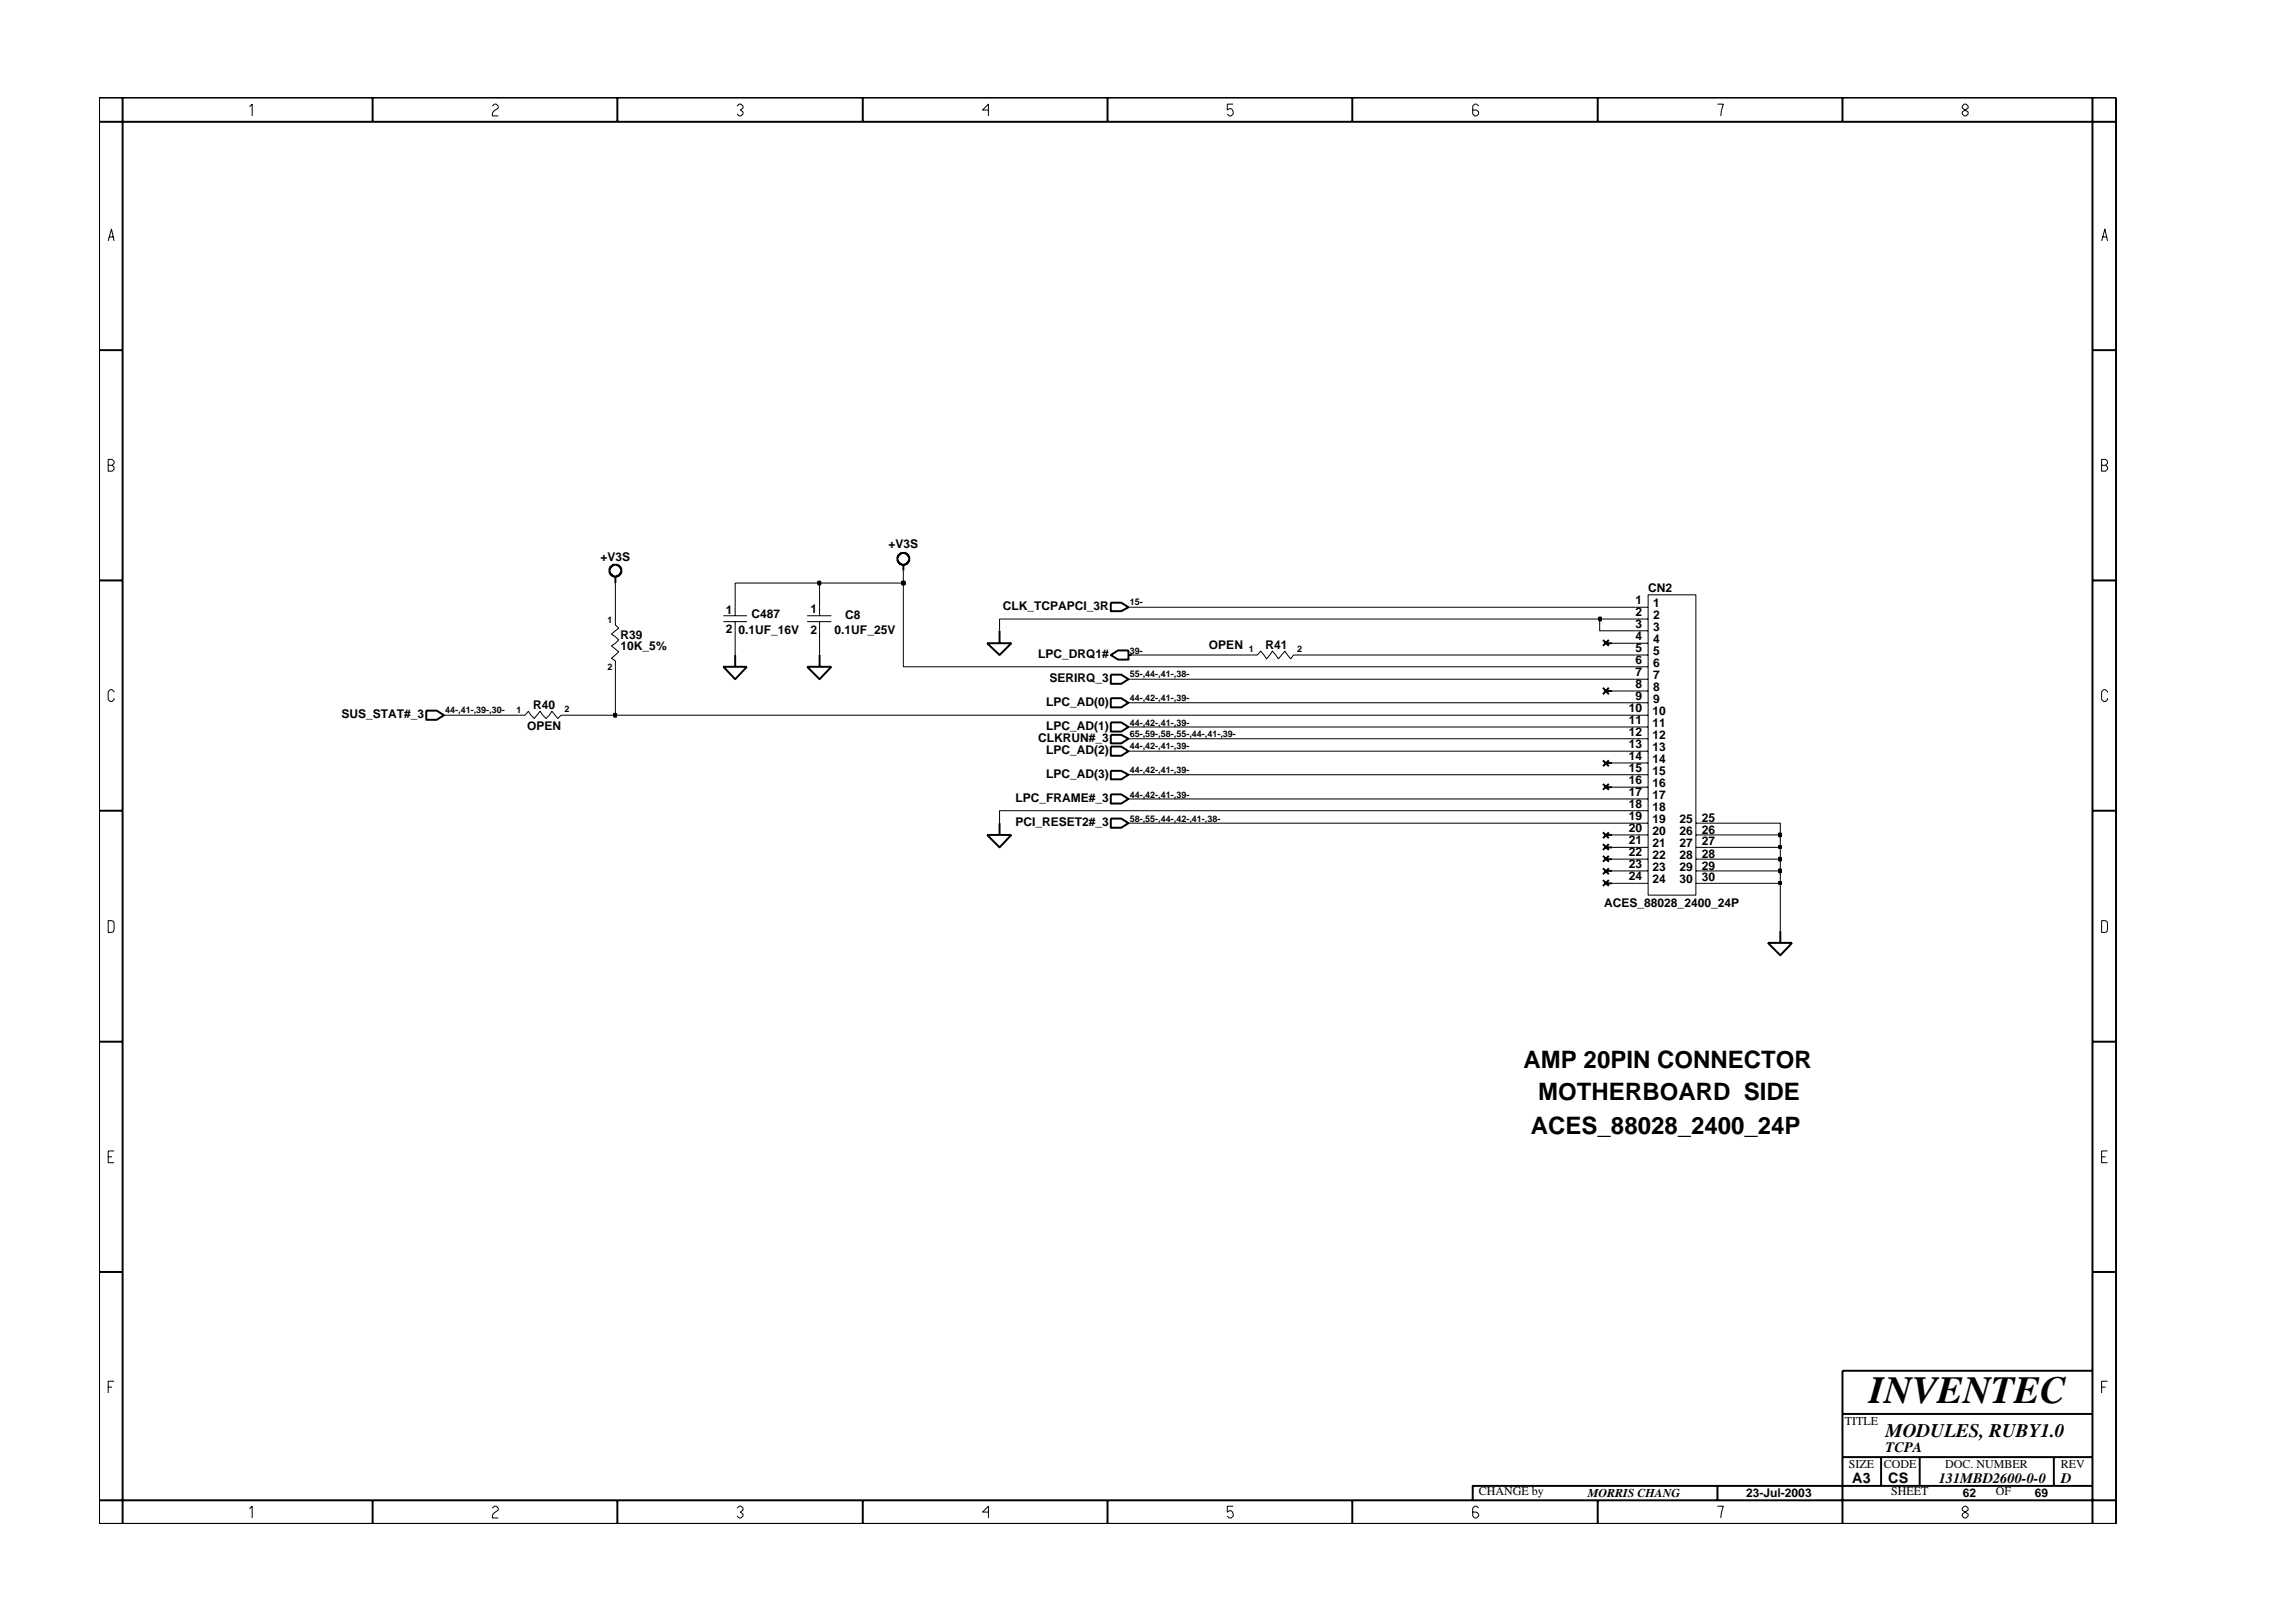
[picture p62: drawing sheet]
<svg xmlns="http://www.w3.org/2000/svg" width="297mm" height="210mm" viewBox="0 0 297 210" stroke-linecap="round" stroke-linejoin="round" font-family="sans-serif">
<defs><g id="words">
<text font-size="5" x="241.8" y="181.6">INVENTEC</text>
<g font-size="3.1">
<text x="197.1" y="138.1">AMP 20PIN CONNECTOR</text>
<text x="199" y="142.4">MOTHERBOARD SIDE</text>
<text x="198.1" y="146.7">ACES_88028_2400_24P</text>
</g>
<text font-size="2.5" x="244" y="185.9">MODULES, RUBY1.0</text>
<g font-size="1.9">
<text x="239.6" y="191.9">A3</text>
<text x="244" y="187.9">TCPA</text>
<text x="244.3" y="192">CS</text>
<text x="250.8" y="191.9">131MBD2600-0-0</text>
<text x="266.6" y="191.9">D</text>
</g>
<g font-size="1.6">
<text x="114.9" y="70.9">+V3S</text>
<text x="77.7" y="72.6">+V3S</text>
<text x="213.2" y="76.6">CN2</text>
<text x="80.3" y="82.6">R39</text>
<text x="93.9" y="79.5">1</text>
<text x="93.9" y="81.9">2</text>
<text x="95.5" y="82.1">0.1UF_16V</text>
<text x="97.2" y="79.9">C487</text>
<text x="104.8" y="79.3">1</text>
<text x="104.8" y="82.1">2</text>
<text x="108" y="82.1">0.1UF_25V</text>
<text x="109.3" y="80.1">C8</text>
<text x="129.7" y="78.9">CLK_TCPAPCI_3R</text>
<text x="211.6" y="81.2">3</text>
<text x="211.6" y="78.1">1</text>
<text x="211.6" y="82.8">4</text>
<text x="211.6" y="79.7">2</text>
<text x="213.9" y="81.6">3</text>
<text x="213.9" y="78.6">1</text>
<text x="213.9" y="83.2">4</text>
<text x="213.9" y="80.1">2</text>
<text x="80.3" y="84.1">10K_5%</text>
<text x="134.3" y="85.2">LPC_DRQ1#</text>
<text x="135.8" y="88.2">SERIRQ_3</text>
<text x="156.4" y="84">OPEN</text>
<text x="163.7" y="84">R41</text>
<text x="211.6" y="84.4">5</text>
<text x="211.6" y="85.9">6</text>
<text x="211.6" y="87.4">7</text>
<text x="211.6" y="89">8</text>
<text x="213.9" y="84.8">5</text>
<text x="213.9" y="86.3">6</text>
<text x="213.9" y="87.9">7</text>
<text x="213.9" y="89.4">8</text>
<text x="44.2" y="92.9">SUS_STAT#_3</text>
<text x="68.2" y="94.5">OPEN</text>
<text x="69" y="91.8">R40</text>
<text x="135.3" y="94.5">LPC_AD(1)</text>
<text x="135.3" y="91.3">LPC_AD(0)</text>
<text x="210.7" y="92.1">10</text>
<text x="210.7" y="93.7">11</text>
<text x="210.7" y="95.2">12</text>
<text x="211.6" y="90.6">9</text>
<text x="213.8" y="92.6">10</text>
<text x="213.8" y="94.1">11</text>
<text x="213.8" y="95.6">12</text>
<text x="213.9" y="90.9">9</text>
<text x="134.3" y="96">CLKRUN#_3</text>
<text x="135.3" y="100.7">LPC_AD(3)</text>
<text x="135.3" y="97.5">LPC_AD(2)</text>
<text x="210.7" y="98.4">14</text>
<text x="210.7" y="99.9">15</text>
<text x="210.7" y="101.4">16</text>
<text x="210.7" y="96.7">13</text>
<text x="213.8" y="100.3">15</text>
<text x="213.8" y="101.9">16</text>
<text x="213.8" y="97.2">13</text>
<text x="213.8" y="98.7">14</text>
<text x="131.4" y="106.9">PCI_RESET2#_3</text>
<text x="131.4" y="103.8">LPC_FRAME#_3</text>
<text x="210.7" y="103">17</text>
<text x="210.7" y="104.5">18</text>
<text x="210.7" y="106.1">19</text>
<text x="210.7" y="107.7">20</text>
<text x="213.8" y="103.4">17</text>
<text x="213.8" y="104.9">18</text>
<text x="213.8" y="106.5">19</text>
<text x="217.3" y="106.5">25</text>
<text x="220.2" y="106.4">25</text>
<text x="220.2" y="107.9">26</text>
<text x="210.7" y="109.2">21</text>
<text x="210.7" y="110.8">22</text>
<text x="210.7" y="112.3">23</text>
<text x="210.7" y="113.8">24</text>
<text x="213.8" y="109.7">21</text>
<text x="213.8" y="111.2">22</text>
<text x="213.8" y="112.7">23</text>
<text x="213.8" y="108">20</text>
<text x="217.3" y="112.7">29</text>
<text x="217.3" y="108">26</text>
<text x="217.3" y="109.7">27</text>
<text x="217.3" y="111.2">28</text>
<text x="220.2" y="109.4">27</text>
<text x="220.2" y="111">28</text>
<text x="220.2" y="112.5">29</text>
<text x="207.5" y="117.4">ACES_88028_2400_24P</text>
<text x="213.8" y="114.3">24</text>
<text x="217.3" y="114.3">30</text>
<text x="220.2" y="114.1">30</text>
<text x="238.7" y="184.4">TITLE</text>
<text x="239.2" y="190">SIZE</text>
<text x="243.7" y="190">CODE</text>
<text x="251.6" y="190">DOC. NUMBER</text>
<text x="266.6" y="190">REV</text>
<text x="191.3" y="193.5">CHANGE by</text>
<text x="205.4" y="193.7">MORRIS CHANG</text>
<text x="225.9" y="193.7">23-Jul-2003</text>
<text x="244.7" y="193.5">SHEET</text>
<text x="253.9" y="193.7">62</text>
<text x="258.2" y="193.5">OF</text>
<text x="263.3" y="193.7">69</text>
</g>
<g font-size="1.2">
<text x="78.6" y="80.6">1</text>
<text x="146.2" y="78.3">15-</text>
<text x="78.6" y="86.7">2</text>
<text x="146.2" y="84.6">39-</text>
<text x="146.2" y="87.6">55-,44-,41-,38-</text>
<text x="161.6" y="84.4">1</text>
<text x="167.8" y="84.3">2</text>
<text x="57.6" y="92.3">44-,41-,39-,30-</text>
<text x="66.8" y="92.2">1</text>
<text x="73" y="92.1">2</text>
<text x="146.2" y="95.4">65-,59-,58-,55-,44-,41-,39-</text>
<text x="146.2" y="90.8">44-,42-,41-,39-</text>
<text x="146.2" y="93.9">44-,42-,41-,39-</text>
<text x="146.2" y="97">44-,42-,41-,39-</text>
<text x="146.2" y="100.1">44-,42-,41-,39-</text>
<text x="146.2" y="103.2">44-,42-,41-,39-</text>
<text x="146.2" y="106.4">58-,55-,44-,42-,41-,38-</text>
</g>
</g></defs>
<g fill="none" stroke="#000" stroke-width=".13">
<path d="M93.6 79.7h3M95.1 78.6v1.1M104.4 79.7h3.2M106 78.6v1.1M146 78.6h.4M211.6 78.6h1.6M213.2 77h6.2v38.8h-6.2zM57.4 92.6h.5M67.2 92.6h.7l.5-.6 .7 1 .8-1 .7 1 .8-1 .8 1 .4-.4h.7M79.6 80.1v.8l.4 .4-.9 .8 .9 .7-.9 .8 .9 .7-.9 .9 .5 .3v.8M93.6 80.4h3M95.1 80.4v1.2"/>
<path d="M104.4 80.4h3.2M106 80.4v1.2M146 87.9h.4M146 90.9h.4M146 95.6h.4M146 94.1h.4M146 97.2h.4M161.9 84.8h.8l.4-.5 .8 1 .7-1 .8 1 .8-1 .8 1 .3-.5h.9M211.6 80.1h1.6M211.6 83.2h1.6M211.6 81.6h1.6M211.6 86.3h1.6"/>
<path d="M211.6 84.8h1.6M211.6 89.4h1.6M211.6 87.9h1.6M211.6 92.6h1.6M211.6 90.9h1.6M211.6 95.6h1.6M211.6 94.1h1.6M211.6 98.7h1.6M211.6 97.2h1.6M146 100.3h.4M146 103.4h.4M146 106.5h.4"/>
<path d="M208.6 114.3h4.6M211.6 101.9h1.6M211.6 100.3h1.6M211.6 104.9h1.6M211.6 103.4h1.6M211.6 108h1.6M211.6 106.5h1.6M211.6 111.2h1.6M211.6 109.7h1.6M211.6 112.7h1.6M219.4 108h1.6M219.4 106.5h1.6"/>
<path d="M219.4 111.2h1.6M219.4 109.7h1.6M219.4 114.3h10.9v6.2M219.4 112.7h1.6"/>
</g>
<g fill="none" stroke="#000" stroke-width=".25">
<path d="M79.2 73.2l.7-.1v.1h.1l.3 .2 .1 .7h-.1v.2l-.3 .2-.6 .1v-.1h-.2l-.3-.2v-.7v-.2zM79.6 74.7v.8M116.2 71.9l.2-.2a.61 .61 0 0 1 .9 0l.3 .4v.5l-.5 .5h-.5v-.1h-.2l-.2-.3v-.1h-.1zM116.9 73.1v.7M143.7 78h1.4l.9 .6-.9 .5h-1.4zM55.1 92h1.4l.9 .6-.9 .5h-1.4zM93.6 86.3h3l-1.5 1.6zM95.1 84.8v1.5M104.4 86.3h3.2l-1.6 1.6zM106 84.8v1.5M127.7 83.2h3.1l-1.5 1.6zM129.3 81.6v1.6"/>
<path d="M143.7 84.8l.9-.6h1.4v1.2h-1.4zM143.7 87.3h1.4l.9 .6-.9 .6h-1.4zM143.7 90.4h1.4l.9 .5-.9 .6h-1.4zM143.7 93.5h1.4l.9 .6-.9 .6h-1.4zM143.7 96.6h1.4l.9 .6-.9 .6h-1.4zM143.7 99.8h1.4l.9 .5-.9 .6h-1.4zM143.7 95.1h1.4l.9 .5-.9 .6h-1.4zM146 84.8h.4M207.4 82.8l.7 .8M207.4 89l.7 .8M207.4 98.4l.7 .8M207.8 83.2h.8"/>
<path d="M207.8 89.4h.8M207.8 98.7h.8M208.1 82.8l-.7 .8M208.1 89l-.7 .8M208.1 98.4l-.7 .8M127.7 108h3.1l-1.5 1.7zM129.3 106.5v1.5M143.7 102.8h1.4l.9 .6-.9 .6h-1.4zM143.7 105.9h1.4l.9 .6-.9 .6h-1.4zM207.4 101.4l.7 .8M207.4 107.7l.7 .8M207.4 109.2l.7 .8"/>
<path d="M207.4 110.8l.7 .7M207.4 112.4l.7 .7M207.4 113.9l.7 .8M207.8 108h.8M207.8 101.9h.8M207.8 109.7h.8M207.8 111.2h.8M207.8 112.7h.8M207.8 114.3h.8M208.1 101.4l-.7 .8M208.1 107.7l-.7 .8M208.1 109.2l-.7 .8"/>
<path d="M208.1 110.8l-.7 .7M208.1 112.4l-.7 .7M208.1 113.9l-.7 .8M228.7 122h3.1l-1.5 1.6zM230.3 120.5v1.5"/>
</g>
<path d="M230.2 114.1h.2v.3h-.2z" fill-rule="evenodd" fill="#c2c2c2" stroke="#000" stroke-width=".25"/>
<path d="M230.2 114.1h.2v.3h-.2z" fill="none" stroke="#000" stroke-width=".25"/>
<path d="M208.6 112.7h3M221 112.7h9.3v1.6" fill="none" stroke="#000" stroke-width=".13"/>
<path d="M230.2 112.5h.2v.4h-.2z" fill-rule="evenodd" fill="#c2c2c2" stroke="#000" stroke-width=".25"/>
<path d="M230.2 112.5h.2v.4h-.2z" fill="none" stroke="#000" stroke-width=".25"/>
<path d="M208.6 111.2h3M221 111.2h9.3v1.5" fill="none" stroke="#000" stroke-width=".13"/>
<path d="M230.2 111h.2v.4h-.2z" fill-rule="evenodd" fill="#c2c2c2" stroke="#000" stroke-width=".25"/>
<path d="M230.2 111h.2v.4h-.2z" fill="none" stroke="#000" stroke-width=".25"/>
<path d="M208.6 109.7h3M221 109.7h9.3v1.5" fill="none" stroke="#000" stroke-width=".13"/>
<path d="M230.2 109.5h.2v.2h-.2z" fill-rule="evenodd" fill="#c2c2c2" stroke="#000" stroke-width=".25"/>
<path d="M230.2 109.5h.2v.2h-.2z" fill="none" stroke="#000" stroke-width=".25"/>
<path d="M208.6 108h3M221 108h9.3v1.7" fill="none" stroke="#000" stroke-width=".13"/>
<path d="M230.2 107.9h.2v.3h-.2z" fill-rule="evenodd" fill="#c2c2c2" stroke="#000" stroke-width=".25"/>
<path d="M230.2 107.9h.2v.3h-.2z" fill="none" stroke="#000" stroke-width=".25"/>
<path d="M57.9 92.6h9.3M73.3 92.6h6.3M146.4 97.2h65.2M146.4 95.6h65.2M146.4 94.1h65.2M208.6 98.7h3M146.4 106.5h65.2M146.4 103.4h65.2M146.4 100.3h65.2M208.6 101.9h3M211.6 104.9h-82.3v1.6M221 106.5h9.3v1.5" fill="none" stroke="#000" stroke-width=".13"/>
<path d="M79.4 92.4h.3v.3h-.3z" fill-rule="evenodd" fill="#c2c2c2" stroke="#000" stroke-width=".25"/>
<path d="M79.4 92.4h.3v.3h-.3z" fill="none" stroke="#000" stroke-width=".25"/>
<path d="M79.6 75.5v4.6M116.9 75.5v10.8h94.7M79.6 86.3v6.3h132M95.1 81.6v3.2M106 81.6v3.2M129.3 81.6v-1.5h77.7v1.5h4.6M146.4 90.9h65.2M146.4 87.9h65.2M146.4 84.8h15.5M168.2 84.8h43.4M208.6 89.4h3M208.6 83.2h3" fill="none" stroke="#000" stroke-width=".13"/>
<path d="M206.9 79.9h.2v.4h-.2z" fill-rule="evenodd" fill="#c2c2c2" stroke="#000" stroke-width=".25"/>
<path d="M206.9 79.9h.2v.4h-.2z" fill="none" stroke="#000" stroke-width=".25"/>
<path d="M95.1 78.6v-3.1h10.9v3.1M146.4 78.6h65.2M207 80.1h4.6" fill="none" stroke="#000" stroke-width=".13"/>
<path d="M105.9 75.3h.2v.3h-.2z" fill-rule="evenodd" fill="#c2c2c2" stroke="#000" stroke-width=".25"/>
<path d="M105.9 75.3h.2v.3h-.2z" fill="none" stroke="#000" stroke-width=".25"/>
<path d="M106 75.5h10.9" fill="none" stroke="#000" stroke-width=".13"/>
<path d="M116.7 75.3h.3v.3h-.3z" fill-rule="evenodd" fill="#c2c2c2" stroke="#000" stroke-width=".25"/>
<g fill="none" stroke="#000" stroke-width=".25">
<path d="M12.8 12.6h261v184.6h-261zM12.8 15.8h261M15.9 12.6v184.6M48.2 12.6v3.2M79.9 12.6v3.2M111.6 12.6v3.2M143.3 12.6v3.2M174.9 12.6v3.2M206.7 12.6v3.2M238.4 12.6v3.2M270.7 12.6v184.6M12.8 45.3h3.1"/>
<path d="M270.7 45.3h3.1M12.8 75.1h3.1M116.7 75.3h.3v.3h-.3zM270.7 75.1h3.1M12.8 104.9h3.1M270.7 104.9h3.1M12.8 134.8h3.1M270.7 134.8h3.1M12.8 164.6h3.1M270.7 164.6h3.1M270.7 177.4h-32.3v19.8M12.8 194.2h261"/>
<path d="M48.2 194.2v3M79.9 194.2v3M111.6 194.2v3M143.3 194.2v3M174.9 194.2v3M206.7 194.2v3M222.2 192.3v1.9M238.4 183h32.3M238.4 188.6h32.3M243.4 188.6v3.7M248.4 188.6v3.7M265.7 188.6v3.7"/>
<path d="M270.7 192.3h-80.2v1.9"/>
</g>
<g fill="none" stroke="#000" stroke-width=".13">
<path d="M32.3 13.8l.3-.3v1.5M63.7 13.7l.3-.2h.2l.3 .2v.3l-.5 .3-.3 .4v.3h.8M95.4 13.7l.2-.2h.3l.2 .2v.3l-.3 .2 .3 .3v.2l-.2 .3h-.3l-.2-.3M127.9 14.2h-.8l.8-.7v1.5M159.5 13.5h-.7v.7l.2-.1a.5 .5 0 0 1 .5 .6l-.2 .3h-.3l-.2-.3M191.3 13.7l-.3-.2h-.2l-.3 .2v1l.3 .3h.2l.3-.3v-.2l-.3-.3h-.5M222.2 13.5h.8l-.4 1.5M253.9 13.7l.2-.2h.3l.2 .2v.3l-.7 .5v.2l.2 .3h.3l.2-.3v-.2l-.7-.5zM14 31.2l.4-1.6 .4 1.6M14.1 30.7h.6M271.9 31.2l.4-1.6 .4 1.6M272 30.7h.6"/>
<path d="M14 59.5h.5l.3 .2v.3l-.3 .2 .3 .3v.2l-.3 .3h-.5zM14 60.2h.5M116.9 73.8v1.7M271.9 60.2h.5l.3-.2v-.3l-.3-.2h-.5v1.5h.5l.3-.3v-.2l-.3-.3M14.8 89.6l-.3-.3h-.2l-.3 .2v1l.3 .3h.2l.3-.3v-.1M272.7 89.6l-.3-.3h-.3l-.2 .2v1l.2 .3h.3l.3-.3v-.1M14 119.1l.7 .1 .1 .3-.1 1.1-.7 .1zM271.9 119.1l.7 .1 .1 .3-.1 1.1-.7 .1zM14 149.7h.5M14.8 148.9h-.8v1.6h.8M271.9 149.7h.5M272.7 148.9h-.8v1.6h.8"/>
<path d="M14 179.5h.5M14.8 178.7h-.8v1.6M271.9 179.5h.5M272.7 178.7h-.8v1.6M32.3 195.3l.3-.4v1.5M63.7 195.2l.3-.3h.2l.3 .3v.2l-.7 .5-.1 .3v.2h.8M95.4 195.2l.2-.3h.3l.2 .3v.2l-.3 .3 .3 .2v.3l-.2 .2h-.3l-.2-.2M127.9 195.7h-.8l.8-.8v1.5M159.5 194.9h-.7v.8l.2-.2a.5 .5 0 0 1 .5 .7l-.2 .2h-.3l-.2-.2M191.3 195.2l-.3-.3h-.2l-.3 .3v1l.3 .2h.2l.3-.2v-.3l-.3-.2h-.5M222.2 194.9h.8l-.4 1.5M254.1 194.9l-.2 .3v.2l.7 .5v.3l-.2 .2h-.3l-.2-.2v-.3l.7-.5v-.2l-.2-.3z"/>
</g>
<use href="#words"/>
</svg>
